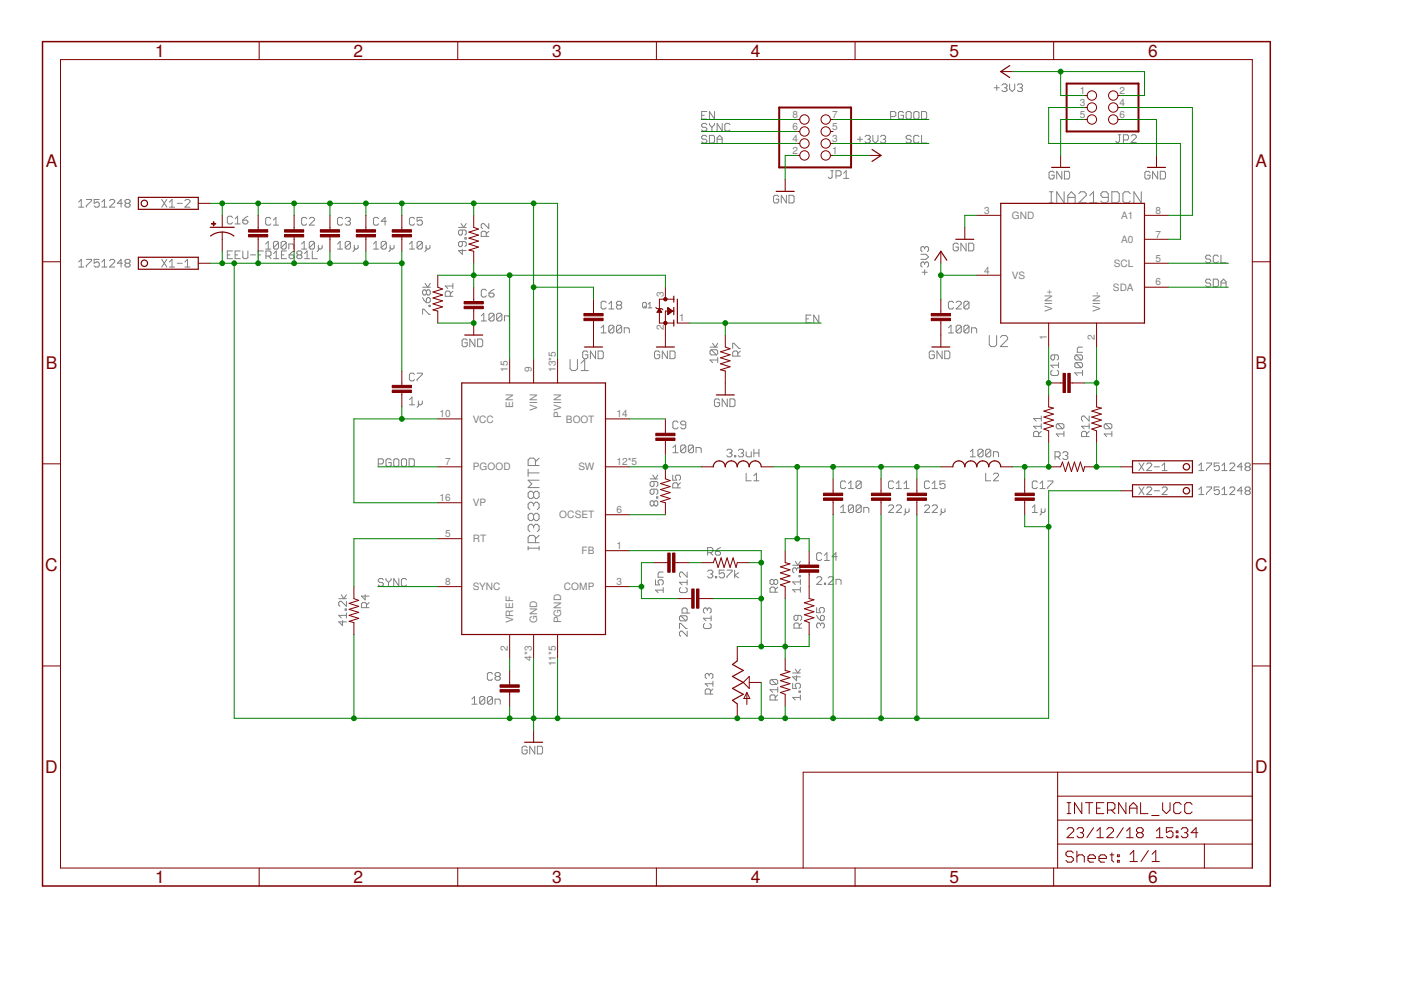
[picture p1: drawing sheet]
<svg xmlns="http://www.w3.org/2000/svg" width="297mm" height="210mm" viewBox="0 0 297 210" stroke-linecap="round" stroke-linejoin="round" font-family="sans-serif">
<defs><g id="words">
<g font-size="3.7" fill="#800000">
<text x="32.9" y="12">1</text>
<text x="75" y="12">2</text>
<text x="117.1" y="12">3</text>
<text x="159.2" y="12">4</text>
<text x="201.3" y="12">5</text>
<text x="243.4" y="12">6</text>
<text x="9.7" y="35.4">A</text>
<text x="266.2" y="35.4">A</text>
<text x="9.7" y="78.2">B</text>
<text x="266.2" y="78.2">B</text>
<text x="9.6" y="121.1">C</text>
<text x="266.1" y="121.1">C</text>
<text x="9.6" y="163.9">D</text>
<text x="266.1" y="163.9">D</text>
<text x="32.9" y="187.2">1</text>
<text x="75" y="187.2">2</text>
<text x="117.1" y="187.2">3</text>
<text x="159.2" y="187.2">4</text>
<text x="201.3" y="187.2">5</text>
<text x="243.4" y="187.2">6</text>
</g>
<g font-size="2.1" fill="#808080">
<text x="229" y="19.9">1</text>
<text x="229" y="22.4">3</text>
<text x="237.4" y="19.9">2</text>
<text x="237.4" y="22.4">4</text>
<text x="168" y="27.5">6</text>
<text x="168" y="25">8</text>
<text x="176.4" y="27.5">5</text>
<text x="176.4" y="25">7</text>
<text x="229" y="25">5</text>
<text x="237.4" y="25">6</text>
<text x="168" y="32.6">2</text>
<text x="168" y="30.1">4</text>
<text x="176.4" y="32.6">1</text>
<text x="176.4" y="30.1">3</text>
<text x="208.7" y="45.3">3</text>
<text x="214.5" y="46.4">GND</text>
<text x="237.7" y="46.4">A1</text>
<text x="245" y="45.3">8</text>
<text x="237.7" y="51.5">A0</text>
<text x="245" y="50.4">7</text>
<text x="208.7" y="58">4</text>
<text x="214.5" y="59.1">VS</text>
<text x="236.1" y="56.6">SCL</text>
<text x="245" y="55.5">5</text>
<text x="140.7" y="63.1" transform="rotate(-90 140.7 63.1)">3</text>
<text x="236" y="61.6">SDA</text>
<text x="245" y="60.5">6</text>
<text x="140.7" y="70" transform="rotate(-90 140.7 70)">2</text>
<text x="144" y="68.1">1</text>
<text x="223.1" y="66.2" transform="rotate(-90 223.1 66.2)">VIN+</text>
<text x="233.3" y="66.2" transform="rotate(-90 233.3 66.2)">VIN-</text>
<text x="222" y="72" transform="rotate(-90 222 72)">1</text>
<text x="232.1" y="72" transform="rotate(-90 232.1 72)">2</text>
<text x="107.7" y="78.9" transform="rotate(-90 107.7 78.9)">15</text>
<text x="112.8" y="78.9" transform="rotate(-90 112.8 78.9)">9</text>
<text x="117.9" y="78.9" transform="rotate(-90 117.9 78.9)">13*5</text>
<text x="93.2" y="88.5">10</text>
<text x="100.3" y="89.6">VCC</text>
<text x="108.8" y="86.5" transform="rotate(-90 108.8 86.5)">EN</text>
<text x="113.9" y="87.1" transform="rotate(-90 113.9 87.1)">VIN</text>
<text x="119" y="88.6" transform="rotate(-90 119 88.6)">PVIN</text>
<text x="120" y="89.6">BOOT</text>
<text x="130.7" y="88.5">14</text>
<text x="94.4" y="98.6">7</text>
<text x="100.3" y="99.7">PGOOD</text>
<text x="122.6" y="99.7">SW</text>
<text x="130.7" y="98.6">12*5</text>
<text x="93.2" y="106.2">16</text>
<text x="100.3" y="107.4">VP</text>
<text x="94.4" y="113.9">5</text>
<text x="118.6" y="109.9">OCSET</text>
<text x="130.7" y="108.8">6</text>
<text x="100.3" y="115">RT</text>
<text x="123.3" y="117.5">FB</text>
<text x="130.7" y="116.4">1</text>
<text x="94.4" y="124">8</text>
<text x="100.3" y="125.1">SYNC</text>
<text x="119.6" y="125.1">COMP</text>
<text x="130.7" y="124">3</text>
<text x="108.8" y="132.2" transform="rotate(-90 108.8 132.2)">VREF</text>
<text x="113.9" y="132.2" transform="rotate(-90 113.9 132.2)">GND</text>
<text x="119" y="132.2" transform="rotate(-90 119 132.2)">PGND</text>
<text x="107.7" y="138" transform="rotate(-90 107.7 138)">2</text>
<text x="112.8" y="140.1" transform="rotate(-90 112.8 140.1)">4*3</text>
<text x="117.9" y="141.2" transform="rotate(-90 117.9 141.2)">11*5</text>
</g>
</g></defs>
<g fill="none" stroke="#808080" stroke-width=".21">
<path d="M210.8 18.6h1.1M211.3 18.1v1.1M212.4 18.1l.3-.3h.5l.3 .3v.2l-.3 .3M213 18.6h.2M213.2 18.6l.3 .3v.3l-.3 .2h-.5l-.3-.2M214.1 17.8v1.1l.5 .5 .5-.5v-1.1M215.7 18.1l.3-.3h.5l.3 .3v.2l-.3 .3M216.2 18.6h.3M216.5 18.6l.3 .3v.3l-.3 .2h-.5l-.3-.2M148.8 24.4h.5M149.9 29l-.3-.3h-.6l-.2 .3v.3l.2 .2h.6l.3 .3v.3l-.3 .2h-.6l-.2-.2M149.9 26.4l-.3-.2h-.6l-.2 .2v.3l.2 .3h.6l.3 .3v.2l-.3 .3h-.6l-.2-.3"/>
<path d="M149.9 23.6h-1.1v1.7h1.1M150.4 28.7h.8l.3 .3v1.1l-.3 .2h-.8zM150.4 26.2v.2l.5 .6M150.9 27v.8M151.5 23.6v1.7l-1.1-1.7v1.7M151.5 26.2v.2l-.6 .6M152 30.3v-1l.6-.6 .5 .6v1M152 29.5h1.1M153.1 26.2v1.6l-1.1-1.6v1.6M154.8 26.4l-.3-.2h-.6l-.2 .2v1.1l.2 .3h.6l.3-.3M176.1 36.2h.6M176.4 36.2v1.3l-.3 .3h-.2l-.3-.3"/>
<path d="M177.2 37.3h.9l.2-.3v-.5l-.2-.3h-.9v1.6M178.9 37.8h1.1M178.9 36.7l.5-.5v1.6M181.8 29.5h1.1M182.3 29v1.1M183.4 29l.3-.3h.5l.3 .3v.3l-.3 .2M184 29.5h.2M184.2 29.5l.3 .3v.3l-.3 .2h-.5l-.3-.2M185.1 28.7v1.1l.5 .5 .5-.5v-1.1M186.7 29l.3-.3h.5l.3 .3v.3l-.3 .2M187.2 29.5h.3M187.5 29.5l.3 .3v.3l-.3 .2h-.5l-.3-.2"/>
<path d="M188.8 24.7h.9l.2-.3v-.5l-.2-.3h-.9v1.7M191.6 23.9l-.3-.3h-.5l-.3 .3v1.1l.3 .3h.5l.3-.3v-.6h-.6M192.1 23.9l.3-.3h.5l.3 .3v1.1l-.3 .3h-.5l-.3-.3zM193.2 29l-.3-.3h-.5l-.3 .3v.3l.3 .2h.5l.3 .3v.3l-.3 .2h-.5l-.3-.2M193.7 23.9l.3-.3h.6l.2 .3v1.1l-.2 .3h-.6l-.3-.3zM194.8 29l-.2-.3h-.6l-.3 .3v1.1l.3 .2h.6l.2-.2M195.4 28.7v1.6h1.1M195.4 23.6h.8l.3 .3v1.1l-.3 .3h-.8zM223.5 36.6l-.3-.3h-.5l-.3 .3v1.1l.3 .3h.5l.3-.3v-.6h-.6M225.1 36.3v1.7l-1.1-1.7v1.7M225.7 36.3h.8l.3 .3v1.1l-.3 .3h-.8zM237.1 28.6h.5"/>
<path d="M237.4 28.6v1.3l-.3 .3h-.3l-.2-.3M238.2 29.7h.8l.3-.3v-.5l-.3-.3h-.8v1.6M239.8 28.9l.3-.3h.5l.3 .3v.2l-1.1 1.1h1.1M243.8 36.6l-.3-.3h-.5l-.3 .3v1.1l.3 .3h.5l.3-.3v-.6h-.5M245.4 36.3v1.7l-1-1.7v1.7M246 36.3h.8l.3 .3v1.1l-.3 .3h-.8zM16.7 55.5l.5-.5v1.6M16.7 42.8l.5-.5v1.6M16.7 56.6h1.1M16.7 43.9h1.1M18.3 55h1.1v.3l-1.1 1v.3M18.3 42.3h1.1v.3l-1.1 1v.3"/>
<path d="M21 55h-1v.8l.8-.3 .2 .3v.5l-.2 .3h-.6l-.2-.3M21 42.3h-1v.8l.8-.3 .2 .3v.5l-.2 .3h-.6l-.2-.3M21.6 56.6h1.1M21.6 55.5l.5-.5v1.6M21.6 42.8l.5-.5v1.6M21.6 43.9h1.1M23.2 55.3l.3-.3h.5l.3 .3v.2l-1.1 1.1h1.1M23.2 42.6l.3-.3h.5l.3 .3v.2l-1.1 1.1h1.1M26 43.1h-1.1l.8-.8v1.6M26 55.8h-1.1l.8-.8v1.6M26.8 55.8l-.3 .3v.2l.3 .3h.5l.3-.3v-.2l-.3-.3M26.8 55.8l-.3-.3v-.2l.3-.3h.5l.3 .3v.2l-.3 .3"/>
<path d="M26.8 55.8h.5M26.8 43.1l-.3-.3v-.2l.3-.3h.5l.3 .3v.2l-.3 .3M26.8 43.1l-.3 .3v.2l.3 .3h.5l.3-.3v-.2l-.3-.3M26.8 43.1h.5M34.3 55l1.1 1.6M34.3 42.3l1.1 1.6M35.4 55l-1.1 1.6M35.4 42.3l-1.1 1.6M35.9 56.6h1.1M35.9 43.9h1.1M35.9 55.5l.6-.5v1.6M35.9 42.8l.6-.5v1.6"/>
<path d="M37.6 55.8h1.1M37.6 43.1h1.1M39.2 56.6h1.1M39.2 42.6l.3-.3h.5l.3 .3v.2l-1.1 1.1h1.1M39.2 55.5l.6-.5v1.6M48.2 54h.5M49.3 53.2h-1.1v1.6h1.1M49.3 46.1l-.3-.3h-.5l-.3 .3v1.1l.3 .3h.5l.3-.3M49.8 54h.6M49.8 47.5h1.1M49.8 46.4l.6-.6v1.7M50.9 53.2h-1.1v1.6h1.1"/>
<path d="M51.5 53.2v1.4l.3 .2h.5l.3-.2v-1.4M51.5 46.7h.8l.3 .2v.3l-.3 .3h-.5l-.3-.3zM52.6 45.8l-1.1 .9M53.1 54h1.1M54.8 54h.5M55.8 53.2h-1v1.6M56.3 51.7l.6-.5v1.6M56.3 52.8h1.1M56.4 54.3h.8l.3-.3v-.5l-.3-.3h-.8v1.6M56.9 54.3l.6 .5M57.4 46.4l-.3-.3h-.5l-.3 .3v1.1l.3 .2h.5l.3-.2M58 47.7h1.1"/>
<path d="M58 46.7l.5-.6v1.6M58 54.8h1.1M58 53.8l.6-.6v1.6M59.1 51.5v1l-.3 .3h-.6l-.2-.3M59.1 51.5l-.3-.3h-.6l-.2 .3v1M59.1 51.5l-1.1 1M59.7 54h.5M60.7 51.5v1l-.3 .3h-.5l-.3-.3M60.7 51.5l-.3-.3h-.5l-.3 .3v1M60.7 51.5l-1.1 1M60.7 53.2h-1v1.6h1M61.2 52.8v-1.1h.9l.2 .3v.8"/>
<path d="M61.3 54h.8l.3 .3v.3l-.3 .2h-.5l-.3-.2zM62.4 53.2l-1.1 .8M63.2 54l-.3-.2v-.3l.3-.3h.6l.2 .3v.3l-.2 .2M63.2 54l-.3 .3v.3l.3 .2h.6l.2-.2v-.3l-.2-.3M63.2 54h.6M63.9 52.8h1.1M63.9 51.7l.6-.5v1.6M64.6 54.8h1.1M64.6 53.8l.5-.6v1.6M65 46.4l-.2-.3h-.6l-.3 .3v1.1l.3 .2h.6l.2-.2M65.6 46.4l.2-.3h.6l.3 .3v.3l-1.1 1h1.1M66.2 53.2v1.6h1.1"/>
<path d="M66.7 51.5v1l-.3 .3h-.6l-.2-.3M66.7 51.5l-.3-.3h-.6l-.2 .3v1M66.7 51.5l-1.1 1M67.5 52v1.1l-.3 .3M68.3 52v.5l-.3 .3h-.2l-.3-.3M71.6 52.8h1M71.6 51.7l.5-.5v1.6M72.6 46.4l-.2-.3h-.6l-.2 .3v1.1l.2 .2h.6l.2-.2M73.2 46.4l.3-.3h.5l.3 .3v.3l-.3 .2M73.7 46.9h.3M74 46.9l.3 .3v.3l-.3 .2h-.5l-.3-.2M74.3 51.5v1l-.3 .3h-.5l-.3-.3"/>
<path d="M74.3 51.5l-.3-.3h-.5l-.3 .3v1M74.3 51.5l-1.1 1M75.1 52v1.1l-.3 .3M75.9 52v.5l-.3 .3h-.2l-.3-.3M79.2 52.8h1.1M79.2 51.7l.5-.5v1.6M80.3 46.4l-.3-.3h-.5l-.3 .3v1.1l.3 .2h.5l.3-.2M81.9 51.5v1l-.3 .3h-.5l-.3-.3M81.9 51.5l-.3-.3h-.5l-.3 .3v1M81.9 51.5l-1.1 1M81.9 46.9h-1.1l.8-.8v1.6M82.7 52v1.1l-.2 .3"/>
<path d="M83.5 52v.5l-.2 .3h-.3l-.3-.3M86.8 52.8h1.1M86.8 51.7l.6-.5v1.6M87.9 46.4l-.3-.3h-.5l-.3 .3v1.1l.3 .2h.5l.3-.2M89.5 51.5v1l-.2 .3h-.6l-.3-.3M89.5 51.5l-.2-.3h-.6l-.3 .3v1M89.5 46.1h-1.1v.8l.6-.2h.3l.2 .2v.6l-.2 .2h-.6l-.3-.2M89.5 51.5l-1.1 1M90.3 52v1.1l-.2 .3M91.2 52v.5l-.3 .3h-.3l-.3-.3M97.2 48.2h1.6M97.7 47.4l.6 .8 .5-.8"/>
<path d="M98 51.2v.8l-.3 .3h-.2l-.3-.3v-.5l.3-.3h1.1l.2 .3v.5l-.2 .3M98 48.8v.8l-.3 .2h-.2l-.3-.2v-.6l.3-.2h1.1l.2 .2v.6l-.2 .2M98 52.9v1l-.8-.8h1.6M98.6 50.4h.2v.3h-.2zM103.1 50.1v-.8l-.3-.3h-.5l-.3 .3v.8h1.6M103.6 49l-.5 .6M103.6 47.4v1.1l-1-1.1h-.3l-.3 .3v.5l.3 .3M165.1 41.7l-.3-.3h-.5l-.3 .3v1.1l.3 .2h.5l.3-.2v-.6h-.6M166.7 41.4v1.6l-1-1.6v1.6M167.3 41.4h.8l.3 .3v1.1l-.3 .2h-.8zM195.2 53.9h1.1l.6 .6-.6 .5h-1.1M195.5 57.7h1.1"/>
<path d="M196 55.8l-.2-.3h-.3l-.3 .3v.6l.3 .2M196 55.8l.3-.3h.3l.3 .3v.6l-.3 .2M196 52.6v.2M196 55.8v.3M196 57.2v1.1M196 52.6l-.2-.3h-.3l-.3 .3v.5l.3 .3M196 52.6l.3-.3h.3l.3 .3v.5l-.3 .3M203.2 51.8l-.3-.2h-.5l-.3 .2v1.1l.3 .3h.5l.3-.3v-.5h-.6M204.8 51.6v1.6l-1.1-1.6v1.6M205.4 51.6h.8l.3 .2v1.1l-.3 .3h-.8zM222.5 43h.8M222.5 40.7h.8"/>
<path d="M222.9 40.7v2.3M225.6 40.7v2.3l-1.6-2.3v2.3M226.4 43v-1.6l.8-.7 .7 .7v1.6M226.4 41.8h1.5M228.7 41.1l.4-.4h.8l.4 .4v.3l-1.6 1.6h1.6M231.1 41.4l.7-.7v2.3M231.1 43h1.5M235 41.8h-1.2l-.4-.4v-.3l.4-.4h.8l.4 .4v1.5l-.4 .4h-.8l-.4-.4M235.7 40.7h1.2l.4 .4v1.5l-.4 .4h-1.2zM239.6 41.1l-.4-.4h-.7l-.4 .4v1.5l.4 .4h.7l.4-.4M242 40.7v2.3l-1.6-2.3v2.3M256.7 54.4l-.3-.3h-.5l-.3 .3v.3l.3 .2h.5l.3 .3v.3l-.3 .2h-.5l-.3-.2"/>
<path d="M256.7 59.5l-.3-.3h-.5l-.3 .3v.2l.3 .3h.5l.3 .3v.2l-.3 .3h-.5l-.3-.3M257.2 59.2h.8l.3 .3v1l-.3 .3h-.8zM258.3 54.4l-.3-.3h-.5l-.3 .3v1.1l.3 .2h.5l.3-.2M258.9 54.1v1.6h1M87.9 79.4l-.3-.3h-.5l-.3 .3v1.1l.3 .3h.5l.3-.3M88.4 79.1h1.1v.3l-1.1 1.1v.3M89.6 66.6v-1h.3l1.1 1h.2M89.6 63.1l.8 1.1M89.6 60.9h1.6M90.1 60.1l.6 .8 .5-.8M90.4 61.7l-.3-.3h-.2l-.3 .3v.6l.3 .2h.2l.3-.2M90.4 61.7l.3-.3h.3l.2 .3v.6l-.2 .2h-.3l-.3-.2"/>
<path d="M90.4 63.4l.3-.3h.3l.2 .3v.5l-.2 .3h-.6zM90.4 61.7v.6M91 64.7h.2v.3h-.2zM95.5 62.8v-.8l-.3-.3h-.5l-.3 .3v.8h1.6M96 61.7l-.5 .6M96 60.6h-1.6l.5 .6M96 60.1v1.1M99.1 72.2l-.3-.3h-.5l-.3 .3v1l.3 .3h.5l.3-.3v-.5h-.6M100.7 71.9v1.6l-1.1-1.6v1.6M101.3 71.9h.8l.2 .3v1l-.2 .3h-.8zM102 67l.6-.6v1.7M102 68.1h1.1"/>
<path d="M103.1 61.6l-.3-.3h-.5l-.3 .3v1.1l.3 .3h.5l.3-.3M103.7 62.1h.8l.3 .3v.3l-.3 .3h-.6l-.2-.3zM104.8 66.7v1.1l-.3 .3h-.6l-.2-.3M104.8 66.7l-.3-.3h-.6l-.2 .3v1.1M104.8 66.7l-1.1 1.1M104.8 61.3l-1.1 .8M106.4 66.7v1.1l-.3 .3h-.5l-.3-.3M106.4 66.7l-.3-.3h-.5l-.3 .3v1.1M106.4 66.7l-1.1 1.1M107 68.1v-1.1h.8l.2 .2v.9M120.9 76.2v2l.3 .4h.8l.4-.4v-2M123.2 78.6h1.6"/>
<path d="M123.2 77l.8-.8v2.4M124.6 74.7l-.2-.3h-.6l-.3 .3v1.1l.3 .3h.6l.2-.3v-.6h-.5M126.3 74.4v1.7l-1.1-1.7v1.7M126.8 74.4h.8l.3 .3v1.1l-.3 .3h-.8zM127.4 69.5l.6-.5v1.6M127.4 70.6h1.1M128.5 64.2l-.3-.3h-.5l-.3 .3v1l.3 .3h.5l.3-.3M129.1 65.5h1.1M129.1 64.4l.5-.5v1.6M130.2 69.2v1.1l-.3 .3h-.6l-.2-.3M130.2 69.2l-.3-.2h-.6l-.2 .2v1.1M130.2 69.2l-1.1 1.1"/>
<path d="M131 64.7l-.3-.3v-.2l.3-.3h.5l.3 .3v.2l-.3 .3M131 64.7l-.3 .3v.2l.3 .3h.5l.3-.3v-.2l-.3-.3M131 64.7h.5M131.8 69.2v1.1l-.3 .3h-.5l-.3-.3M131.8 69.2l-.3-.2h-.5l-.3 .2v1.1M131.8 69.2l-1.1 1.1M132.4 70.6v-1.1h.8l.2 .3v.8M136.2 64.3l.2-.2h.4l.2 .2v.8l-.2 .2h-.4l-.2-.2zM136.6 64.9l.4 .4M137.4 64.5l.4-.4v1.2M137.4 65.3h.8M139.9 74.7l-.3-.3h-.6l-.2 .3v1.1l.2 .3h.6l.3-.3v-.6h-.6"/>
<path d="M141.5 74.4v1.7l-1.1-1.7v1.7M142 74.4h.9l.2 .3v1.1l-.2 .3h-.9zM150.5 73.6h1.7M150.8 74.1h1.1l.3 .3v.6l-.3 .2M150.8 74.1l-.3 .3v.6l.3 .2h1.1M150.8 74.1l1.1 1.1M151.1 72.8l.5 .8 .6-.8M152.2 76.3h-1.7l.6 .6M152.2 75.8v1.1M155.3 73.9v-1.1h.3l1.1 1.1h.3M156.4 75.5v-.8l-.2-.3h-.6l-.3 .3v.8h1.7M157 74.4l-.6 .6"/>
<path d="M170.9 67.6h.5M172 66.8h-1.1v1.6h1.1M173.6 66.8v1.6l-1.1-1.6v1.6M198.1 74.7l-.3-.3h-.5l-.3 .3v1.1l.3 .3h.5l.3-.3v-.6h-.5M199.7 74.4v1.7l-1.1-1.7v1.7M200.3 74.4h.8l.3 .3v1.1l-.3 .3h-.8zM201.1 70.6h1.1M201.1 69.5l.5-.5v1.6M202.2 64.2l-.3-.3h-.5l-.3 .3v1l.3 .3h.5l.3-.3M202.7 64.2l.3-.3h.5l.3 .3v.2l-1.1 1.1h1.1M203.8 69.2v1.1l-.3 .3h-.5l-.3-.3M203.8 69.2l-.3-.2h-.5l-.3 .2v1.1"/>
<path d="M203.8 69.2l-1.1 1.1M205.4 69.2v1.1l-.2 .3h-.6l-.2-.3M205.4 69.2l-.2-.2h-.6l-.2 .2v1.1M205.4 64.2l-.2-.3h-.6l-.2 .3v1M205.4 64.2v1l-.2 .3h-.6l-.2-.3M205.4 69.2l-1 1.1M205.4 64.2l-1 1M206 70.6v-1.1h.8l.3 .3v.8M209.7 71.1v2l.4 .4h.8l.4-.4v-2M212.1 71.5l.4-.4h.8l.3 .4v.4l-1.5 1.6h1.5M223.1 78.5l-.3 .3v.5l.3 .3h1.1l.2-.3v-.5l-.2-.3M223.6 75.2v.9l-.3 .2h-.2l-.3-.2v-.6l.3-.3h1.1l.2 .3v.6l-.2 .2"/>
<path d="M224.4 76.9v1.1M224.4 77.4h-1.6l.5 .6M228.2 75.2l-.3 .3v.6l.3 .2h1M228.2 75.2h1l.3 .3v.6l-.3 .2M228.2 76.9h1l.3 .3v.5l-.3 .3M228.2 76.9l-.3 .3v.5l.3 .3h1M228.2 76.9l1 1.1M228.2 75.2l1 1.1M229.5 73.6h-.8l-.3 .3v.8h1.1M229.5 79.1h-1.6l.5 .5M229.5 78.5v1.1M258.9 60.8v-1.1l.5-.5 .5 .5v1.1"/>
<path d="M258.9 60h1M80.2 98.4h.8l.3-.3v-.6l-.3-.2h-.8v1.6M82.9 97.5l-.2-.2h-.6l-.3 .2v1.1l.3 .3h.6l.2-.3v-.5h-.5M83.7 97.3h.6l.3 .2v1.1l-.3 .3h-.6l-.2-.3v-1.1zM85.1 97.5l.3-.2h.5l.3 .2v1.1l-.3 .3h-.5l-.3-.3zM86.7 97.3h.9l.2 .2v1.1l-.2 .3h-.9zM86.8 84.7l.6-.5v1.6M86.8 85.8h1.1M88.7 85v1.1l-.3 .3M89.5 85v.6l-.2 .2h-.3l-.3-.2M112 99.5v1.5M113.5 98.7v-1.2l-.4-.4h-.7l-.4 .4v1.2h2.3"/>
<path d="M114.3 97.1l-.8 .8M142.7 94.9l.5-.5v1.6M142.7 96h1.1M143.8 89.6l-.3-.3h-.6l-.2 .3v1l.2 .3h.6l.3-.3M145.4 94.6v1.1l-.3 .3h-.5l-.3-.3M145.4 90.1h-.8l-.3-.3v-.2l.3-.3h.5l.3 .3v1l-.3 .3h-.5l-.3-.3M145.4 94.6l-.3-.2h-.5l-.3 .2v1.1M145.4 94.6l-1.1 1.1M147 94.6v1.1l-.2 .3h-.6l-.3-.3M147 94.6l-.2-.2h-.6l-.3 .2v1.1M147 94.6l-1.1 1.1M147.6 96v-1.1h.8l.3 .3v.8"/>
<path d="M152.6 84.9l-.3-.3h-.6l-.2 .3v1l.2 .3h.6l.3-.3v-.5h-.6M154.1 95.5l.3-.3h.5l.3 .3v.3l-.3 .3M154.2 84.6v1.6l-1.1-1.6v1.6M154.6 96.1h.3M154.7 84.6h.9l.2 .3v1l-.2 .3h-.9zM154.9 96.1l.3 .2v.3l-.3 .3h-.5l-.3-.3M155.7 96.6h.3v.3h-.3zM156.5 95.5l.3-.3h.6l.2 .3v.3l-.2 .3M157.1 96.1h.3M157.4 96.1l.2 .2v.3l-.2 .3h-.6l-.3-.3M158.2 95.8v.8l.3 .3h.8v-1.1M159.8 96.1h1.1"/>
<path d="M159.8 95.2v1.7M160.9 95.2v1.7M205.7 96.9h1.1M205.7 95.8l.5-.6v1.7M208.4 95.5l-.2-.3h-.6l-.3 .3v1.1M208.4 95.5v1.1l-.2 .3h-.6l-.3-.3M208.4 95.5l-1.1 1.1M210.1 95.5l-.3-.3h-.5l-.3 .3v1.1M210.1 95.5v1.1l-.3 .3h-.5l-.3-.3M210.1 95.5l-1.1 1.1M210.6 96.9v-1.1h.8l.3 .3v.8M220.2 92.6v-.9l-.3-.2h-.5l-.3 .2v.9h1.7"/>
<path d="M220.8 88.2v1.1M220.8 89.8v1.1M220.8 91.5l-.6 .5M220.8 90.4h-1.7l.6 .5M220.8 88.7h-1.7l.6 .6M223.7 96.9h.8l.3-.3v-.5l-.3-.3h-.8v1.6M224.2 89.8h1.1l.3 .3v.5l-.3 .3M224.2 89.8l-.3 .3v.5l.3 .3h1.1M224.2 89.8l1.1 1.1M224.2 96.9l.6 .5M225.3 96.1l.3-.3h.5l.3 .3v.2l-.3 .3M225.6 92h-1.7l.6 .6"/>
<path d="M225.6 91.5v1.1M225.9 96.6h.2M226.1 96.6l.3 .3v.2l-.3 .3h-.5l-.3-.3M230.4 92.6v-.9l-.3-.2h-.5l-.3 .2v.9h1.6M230.9 90.4h-1.6l.5 .5M230.9 88.2v1.1l-1.1-1.1h-.2l-.3 .3v.5l.3 .3M230.9 91.5l-.5 .5M230.9 89.8v1.1M234.4 89.8h1.1l.2 .3v.5l-.2 .3M234.4 89.8l-.3 .3v.5l.3 .3h1.1M234.4 89.8l1.1 1.1M235.7 91.5v1.1"/>
<path d="M235.7 92h-1.6l.5 .6M241.5 98.2l1 1.6M242.5 98.2l-1 1.6M243.1 98.4l.3-.2h.5l.3 .2v.3l-1.1 1.1h1.1M244.7 99h1.1M246.4 99.8h1.1M246.4 98.7l.5-.5v1.6M254.2 98.7l.5-.5v1.6M254.2 99.8h1M255.8 98.2h1.1v.2l-1.1 1.1v.3M258.5 98.2h-1.1v.8l.6-.3h.3l.2 .3v.5l-.2 .3h-.6l-.3-.3M259.1 99.8h1.1"/>
<path d="M259.1 98.7l.5-.5v1.6M260.7 98.4l.3-.2h.5l.3 .2v.3l-1.1 1.1h1.1M263.4 99h-1.1l.9-.8v1.6M264.2 99l-.2 .3v.2l.2 .3h.6l.3-.3v-.2l-.3-.3M264.2 99l-.2-.3v-.3l.2-.2h.6l.3 .2v.3l-.3 .3M264.2 99h.6M112 116.2h2.3M112 115.8v.8M112 100.3h2.3M113.1 104.5l.4-.3h.4l.4 .3v.8l-.4 .4h-.4l-.4-.4M113.1 106.9l.4-.4h.4l.4 .4v.8l-.4 .4M113.1 109.2l.4-.4h.4l.4 .4v.8l-.4 .4h-.4l-.4-.4"/>
<path d="M113.1 111.6l.4-.4h.4l.4 .4v.7l-.4 .4M113.1 104.5l-.3-.3h-.4l-.4 .3v.8l.4 .4h.4l.3-.4M113.1 106.9l-.3-.4h-.4l-.4 .4v.8l.4 .4M113.1 109.2l-.3-.4h-.4l-.4 .4v.8l.4 .4h.4l.3-.4M113.1 111.6l-.3-.4h-.4l-.4 .4v.7l.4 .4M113.1 104.5v.8M113.1 106.9v.4M113.1 109.2v.8M113.1 111.6v.4M113.5 115.1v-1.2l-.4-.4h-.7l-.4 .4v1.2h2.3M114.3 115.8v.8M114.3 113.5l-.8 .8"/>
<path d="M114.3 101.8h-2.3l.8 .8-.8 .8h2.3M137.8 101.5h1.7M138.4 100.7l.5 .8 .6-.8M138.7 106.4l-.3-.2h-.3l-.3 .2v.6l.3 .3h.3l.3-.3M138.7 102.1v.8l-.3 .3h-.3l-.3-.3v-.5l.3-.3h1.1l.3 .3v.5l-.3 .3M138.7 103.7v.8l-.3 .3h-.3l-.3-.3v-.5l.3-.3h1.1l.3 .3v.5l-.3 .3M138.7 106.4l.2-.2h.3l.3 .2v.6l-.3 .3h-.3l-.2-.3M138.7 106.4v.6M139.2 105.3h.3v.3h-.3zM142.6 100.7v1.1h.9l-.3-.8 .3-.3h.5l.3 .3v.5l-.3 .3M143.7 103.4v-.8l-.2-.2h-.6l-.3 .2v.8h1.7M144.3 102.4l-.6 .5"/>
<path d="M150 117.2h.9l.2-.3v-.5l-.2-.3h-.9v1.6M150.6 117.2l.5 .5M151.7 116.9h.8l.3 .3v.3l-.3 .2h-.5l-.3-.2zM152.8 116.1l-.6 .3-.5 .5M158.2 100.3v1.6h1.1M159.8 101.9h1.1M159.8 100.9l.6-.6v1.6M168.1 119.8h1.6M168.6 119l.5 .8 .6-.8M174.2 117.5l-.2-.3h-.6l-.3 .3v1.1l.3 .2h.6l.2-.2M174.8 118.8h1.1M174.8 117.8l.5-.6v1.6"/>
<path d="M177.5 118h-1.1l.8-.8v1.6M178.2 107.6l.6-.5v1.6M178.2 108.7h1.1M179.3 102.2l-.3-.2h-.5l-.3 .2v1.1l.3 .3h.5l.3-.3M179.9 103.6h1.1M179.9 102.5l.5-.5v1.6M181 107.3v1.1l-.3 .3h-.6l-.2-.3M181 107.3l-.3-.2h-.6l-.2 .2v1.1M181 107.3l-1.1 1.1M182.6 107.3v1.1l-.3 .3h-.5l-.3-.3M182.6 107.3l-.3-.2h-.5l-.3 .2v1.1M182.6 102.2l-.3-.2h-.5l-.3 .2v1.1"/>
<path d="M182.6 102.2v1.1l-.3 .3h-.5l-.3-.3M182.6 107.3l-1.1 1.1M182.6 102.2l-1.1 1.1M183.1 108.7v-1.1h.9l.2 .3v.8M188.4 107.3l.3-.2h.5l.3 .2v.3l-1.1 1.1h1.1M189.5 102.2l-.3-.2h-.5l-.3 .2v1.1l.3 .3h.5l.3-.3M190 107.3l.3-.2h.5l.3 .2v.3l-1.1 1.1h1.1M190 103.6h1.1M190 102.5l.6-.5v1.6M191.7 103.6h1M191.7 102.5l.5-.5v1.6M191.9 107.9v1l-.2 .3"/>
<path d="M192.7 107.9v.5l-.2 .3h-.3l-.3-.3M196 107.3l.3-.2h.5l.3 .2v.3l-1.1 1.1h1.1M197.1 102.2l-.3-.2h-.5l-.3 .2v1.1l.3 .3h.5l.3-.3M197.6 107.3l.3-.2h.6l.2 .2v.3l-1.1 1.1h1.1M197.6 103.6h1.1M197.6 102.5l.6-.5v1.6M199.6 107.9v1l-.3 .3M200.4 107.9v.5l-.3 .3h-.3l-.2-.3M200.4 102h-1.1v.8l.5-.3h.3l.3 .3v.5l-.3 .3h-.5l-.3-.3M209 100.3v1.6h1.1M210.6 100.6l.3-.3h.5l.3 .3v.3l-1.1 1h1.1M218.9 108.7h1"/>
<path d="M218.9 107.6l.5-.5v1.6M219.9 102.2l-.2-.2h-.6l-.2 .2v1.1l.2 .3h.6l.2-.3M220.5 103.6h1.1M220.5 102.5l.5-.5v1.6M220.8 107.9v1l-.3 .3M221.6 107.9v.5l-.3 .3h-.3l-.2-.3M222.1 102h1.1v.2l-1.1 1.1v.3M241.5 103.3l1 1.6M242.5 103.3l-1 1.6M243.1 103.5l.3-.2h.5l.3 .2v.3l-1.1 1.1h1.1M244.7 104.1h1.1M246.4 103.5l.2-.2h.6l.3 .2v.3l-1.1 1.1h1.1"/>
<path d="M254.2 104.9h1M254.2 103.8l.5-.5v1.6M255.8 103.3h1.1v.2l-1.1 1.1v.3M258.5 103.3h-1.1v.8l.6-.3h.3l.2 .3v.5l-.2 .3h-.6l-.3-.3M259.1 104.9h1.1M259.1 103.8l.5-.5v1.6M260.7 103.5l.3-.2h.5l.3 .2v.3l-1.1 1.1h1.1M263.4 104.1h-1.1l.9-.8v1.6M264.2 104.1l-.2 .2v.3l.2 .3h.6l.3-.3v-.3l-.3-.2M264.2 104.1l-.2-.3v-.3l.2-.2h.6l.3 .2v.3l-.3 .3M264.2 104.1h.6M71.8 126.9h1.6"/>
<path d="M72.4 126.1l.5 .8 .5-.8M72.6 131.6v1.1l-.8-.9h1.6M73.2 129.1h.2v.3h-.2zM73.4 130.5h-1.6l.6 .5M73.4 127.5v1.1l-1-1.1h-.3l-.3 .2v.6l.3 .3M73.4 129.9v1.1M77.4 126.1v1.1l-.8-.8h1.7M77.7 128.8v-.8l-.3-.2h-.5l-.3 .2v.8h1.7M78.3 127.8l-.6 .5M81.3 122.9l-.3-.2h-.5l-.3 .2v.3l.3 .3h.5l.3 .3v.2l-.3 .3h-.5l-.3-.3M81.8 122.7v.2l.6 .6M82.4 123.5v.8"/>
<path d="M82.9 122.7v.2l-.5 .6M84.6 122.7v1.6l-1.1-1.6v1.6M86.2 122.9l-.3-.2h-.5l-.3 .2v1.1l.3 .3h.5l.3-.3M139 122.9v1.1h.8l-.3-.5v-.3l.3-.3h.5l.3 .3v.5l-.3 .3M140.6 125.1h-1.6l.5 .5M140.6 124.6v1M140.6 121.3h-.8l-.3 .3v.8h1.1M144.1 133.3v-1.1h.2l1.1 1.1h.3M144.3 124.6l-.2 .2v.6l.2 .2h1.1l.3-.2v-.6l-.3-.2M144.3 130.6h1.1l.3 .2v.6l-.3 .2M144.3 130.6l-.2 .2v.6l.2 .2h1.1M144.3 130.6l1.1 1"/>
<path d="M145.7 121.3v1.1l-1.1-1.1h-.3l-.2 .3v.5l.2 .3M145.7 122.9v1.1M145.7 130v-.8l-.3-.3h-.5l-.3 .3v.8h1.6M145.7 133.8v1.1l-1.1-1.1h-.3l-.2 .3v.5l.2 .3M145.7 123.5h-1.6l.5 .5M149.4 132.2l-.3 .3v.5l.3 .3h1.1l.3-.3v-.5l-.3-.3M150 129.2l-.3-.3h-.3l-.3 .3v.5l.3 .3M150 129.2l.2-.3h.3l.3 .3v.5l-.3 .3M150 129.2v.3M150 121.2l.3-.3h.6l.2 .3v.2l-.2 .3M150.6 121.7h.3M150.8 130.6v1"/>
<path d="M150.8 131.1h-1.7l.6 .5M150.9 121.7l.2 .3v.2l-.2 .3h-.6l-.3-.3M151.7 122.2h.3v.3h-.3zM153.6 120.9h-1.1v.8l.5-.3h.3l.3 .3v.5l-.3 .3h-.5l-.3-.3M154.1 120.9h1.1v.3l-1.1 1v.3M155.8 120.9v1.6M156.6 121.4l-.8 .6 .8 .5M164.1 123.1l-.3-.2h-.3l-.2 .2v.6l.2 .2h.3l.3-.2M164.1 123.1l.3-.2h.2l.3 .2v.6l-.3 .2h-.2l-.3-.2M164.1 123.1v.6M164.4 125.6v-.8l-.3-.3h-.6l-.2 .3v.8h1.6M164.9 124.5l-.5 .5"/>
<path d="M168.9 120.6l.2-.2h.3l.3 .2v.6l-.3 .3M168.9 120.6l-.3-.2h-.3l-.2 .2v.6l.2 .3M168.9 120.6v.3M169.2 130.5v.8l-.3 .3h-.3l-.3-.3v-.6l.3-.2h1.1l.3 .2v.6l-.3 .3M169.4 122h.3v.3h-.3zM169.4 133.2v-.8l-.2-.3h-.6l-.3 .3v.8h1.7M169.7 125h-1.6l.5 .6M169.7 122.9v1M169.7 124.5v1.1M169.7 123.4h-1.6l.5 .5M170 132.1l-.6 .5M173.1 122.6l.3-.3h.6l.2 .3v.2l-1.1 1.1h1.1"/>
<path d="M173.1 128.8v1.1h.9l-.3-.5v-.3l.3-.3h.5l.3 .3v.5l-.3 .3M173.1 130.5l.9 1.1M174 130.7l.2-.2h.3l.3 .2v.6l-.3 .3h-.5zM174 132.4l-.3-.3h-.3l-.3 .3v.5l.3 .3M174 132.4l.2-.3h.3l.3 .3v.5l-.3 .3M174 132.4v.2M174.8 123.6h.2v.3h-.2zM175.6 122.6l.3-.3h.5l.3 .3v.2l-1.1 1.1h1.1M177.2 123.9v-1.1h.9l.2 .3v.8M100.1 148.2l.5-.5v1.6M100.1 149.3h1.1M102.8 148v1l-.3 .3h-.5l-.3-.3"/>
<path d="M102.8 148l-.3-.3h-.5l-.3 .3v1M102.8 148l-1.1 1M104.4 148v1l-.2 .3h-.6l-.3-.3M104.4 148l-.2-.3h-.6l-.3 .3v1M104.4 142.9l-.2-.3h-.6l-.3 .3v1.1l.3 .2h.6l.2-.2M104.4 148l-1.1 1M105 149.3v-1.1h.8l.3 .3v.8M105.2 143.4l-.2-.2v-.3l.2-.3h.6l.3 .3v.3l-.3 .2M105.2 143.4l-.2 .3v.3l.2 .2h.6l.3-.2v-.3l-.3-.3M105.2 143.4h.6M111.8 158.5l-.3-.3h-.5l-.3 .3v1.1l.3 .3h.5l.3-.3v-.6h-.6M113.4 158.2v1.7l-1.1-1.7v1.7"/>
<path d="M113.9 158.2h.9l.2 .3v1.1l-.2 .3h-.9zM150.3 143.1l-.2-.3h-.3l-.3 .3v.5l.3 .3M150.3 143.1l.3-.3h.3l.3 .3v.5l-.3 .3M150.3 143.1v.2M150.6 147.2v-.9l-.3-.2h-.5l-.3 .2v.9h1.7M151.2 145h-1.7l.6 .5M151.2 146.1l-.6 .5M151.2 144.4v1.1M163.5 144.1l-.2 .2v.6l.2 .2h1.1M163.5 144.1h1.1l.3 .2v.6l-.3 .2M163.5 144.1l1.1 1M164.4 148.4v-.8l-.3-.3h-.6l-.2 .3v.8h1.6"/>
<path d="M164.9 145.7v1.1M164.9 147.3l-.5 .6M164.9 146.2h-1.6l.5 .6M168.1 144.9v1.1h.8l-.3-.6v-.3l.3-.2h.5l.3 .2v.6l-.3 .3M168.1 142.7h1.6M168.6 141.9l.5 .8 .6-.8M168.9 143.2v1.1l-.8-.8h1.6M169.4 146.5h.3v.3h-.3zM169.7 147.3v1.1M169.7 147.9h-1.6l.5 .5"/>
</g>
<g fill="none" stroke="#800000" stroke-width=".21">
<path d="M12.8 12.6h252.7v171.4h-252.7zM54.9 8.8v3.8M97 8.8v3.8M139.2 8.8v3.8M181.3 8.8v3.8M212.2 15.2h2.5M223.4 8.8v3.8M166.5 38v2.6M169 33h.6M169 30.4h.6M169 27.9h.6M169 25.3h.6"/>
<path d="M176.1 33h.5M176.1 30.4h.5M176.1 27.9h.5M176.1 25.3h.5M184.3 33h2.5M224.9 33v2.5M230 25.3h.5M230 20.3h.5M230 22.8h.5M237 25.3h.6M237 20.3h.6M237 22.8h.6"/>
<path d="M245.2 33v2.5M9 55.5h3.8M42 55.8h2.6M42 43.1h2.6M47.1 45.7v2.5M47.1 49.2v4.1M54.7 45.7v3M54.7 50.2v3.1M62.4 45.7v3M62.4 50.2v3.1M70 45.7v3M70 50.2v3.1"/>
<path d="M77.6 45.7v3M77.6 50.2v3.1M85.2 45.7v3M85.2 50.2v3.1M92.8 58.4v2.5l1 .4-2 .6 2 .6-2 .7 2 .6-2 .6 2 .7-2 .6 1 .3v2.5M100.4 45.7v2.5l1.1 .4-2.1 .6 2.1 .6-2.1 .7 2.1 .6-2.1 .7 2.1 .6-2.1 .6 1 .3v2.5M199.5 53.3v2.5M204.6 48.2v2.5M207.1 45.7h5.1M207.1 58.4h5.1M242.7 55.8h5M242.7 45.7h5"/>
<path d="M242.7 50.7h5M265.5 55.5h3.8M85.2 78.7v3M100.4 60.9v3M100.4 65.4v5.6M108.1 76.1v5.1M113.1 76.1v5.1M118.2 76.1v5.1M125.8 63.4v3.1M125.8 68v5.6M139 65.2l.3 .2h1l.3 .3M139.3 66.1h1"/>
<path d="M139.4 66h.8M139.5 65.9h.6M139.6 65.8h.4M139.7 65.7h.3M139.7 65.6h.2M139.8 65.4l.5 .8h-1zM141.1 60.9v2.5M141.6 66.1h.7M141.6 66h.9M141.6 65.8h.8M141.6 65.7h.6M141.6 65.6h.4"/>
<path d="M141.6 65.2l1 .8-1 .7zM141.6 66.6h.1M141.6 66.5h.3M141.6 66.4h.4M141.6 66.3h.6M141.6 65.4h.3M141.6 65.3h.1M142.9 66h-1.8v7.6M142.9 63.4h-3.1v5.1h3.1M143.6 68.5h2.6M153.8 71v2.6l1 .4-2 .6 2 .6-2 .7 2 .6-2 .6 2 .7-2 .6 1 .3v5M199.5 63.4v3.1"/>
<path d="M199.5 68v5.6M222.3 68.5v5.1M232.5 68.5v5.1M242.7 60.9h5M9 98.3h3.8M85.2 83.2v3.1M92.8 88.8h5.1M92.8 99h5.1M128.4 88.8h5.1M128.4 99h5.1M141.1 88.8v3.1M141.1 93.4v3"/>
<path d="M141.1 99v2.5l1 .4-2 .6 2 .7-2 .6 2 .6-2 .7 2 .6-2 .6 1 .3v2.5M148.7 99h2.5M161.4 99h2.5M199.5 99h2.5M212.2 99h2.5M222.3 99h2.6l.4-1 .6 2 .6-2 .7 2 .6-2 .6 2 .7-2 .6 2 .3-1h2.5M222.3 83.7v2.6l1.1 .2-2.1 .7 2.1 .6-2.1 .6 2.1 .7-2.1 .6 2.1 .6-2.1 .7 1 .4v2.5M222.3 81.2h3.1M226.9 81.2h3.1M232.5 83.7v2.6l1 .2-2 .7 2 .6-2 .6 2 .7-2 .6 2 .6-2 .7 1 .4v2.5M237.6 99h2.5M265.5 98.3h3.8"/>
<path d="M92.8 106.6h5.1M92.8 114.2h5.1M128.4 116.8h5.1M128.4 109.1h5.1M138.5 119.3h3.1M143.1 119.3h3.1M148.7 119.3h2.5l.4-1 .7 2 .6-2 .6 2 .7-2 .6 2 .6-2 .7 2 .2-1h2.6M166.5 116.8v2.5l1 .2-2 .7 2 .6-2 .7 2 .6-2 .6 2 .7-2 .6 1 .4v2.5M171.6 116.8v3M176.6 101.5v3.1M176.6 106.1v3M186.8 101.5v3.1"/>
<path d="M186.8 106.1v3M194.4 101.5v3.1M194.4 106.1v3M217.3 101.5v3.1M217.3 106.1v3M237.6 104.1h2.5M75 124.4v2.5l1.1 .4-2.1 .6 2.1 .7-2.1 .6 2.1 .6-2.1 .7 2.1 .6-2.1 .6 1 .3v2.5M92.8 124.4h5.1M108.1 134.5v5.1M113.1 134.5v5.1M118.2 134.5v5.1M128.4 124.4h5.1"/>
<path d="M143.6 126.9h3.1M148.2 126.9h3M156.3 137.1v3M166.5 139.6v2.6l1 .2-2 .6 2 .7-2 .6 2 .6-2 .7 2 .6-2 .6 1 .4v2.6M171.6 121.3v5.6l1 .3-2.1 .6 2.1 .6-2.1 .7 2.1 .6-2.1 .6 2.1 .7-2.1 .6 1.1 .4v2.5M9 141.2h3.8M108.1 142.2v3M108.1 146.7v3.1M113.1 154.8v2.6M156.3 149.2v3.1M157.6 144.7l1.3-1.3v2.6zM158.3 146.8v2.6"/>
<path d="M158.3 146.8l.7 1.3h-1.3zM158.9 144.7h2.5M265.5 141.2h3.8M224.2 179h41.3M224.2 163.7v20.3M224.2 173.9h41.3M224.2 168.8h41.3M226.2 175.9l.4-.4h.7l.3 .4v.3l-1.4 1.4h1.4M226.3 172.5h.7M226.3 170.2h.7M226.6 170.2v2.3M228.3 175.9l.4-.4h.7l.3 .4v.3l-.3 .4"/>
<path d="M229 176.6h.4M229.4 170.2v2.3l-1.6-2.3v2.3M229.4 176.6l.3 .3v.3l-.3 .4h-.7l-.4-.4M230.1 170.2h1.6M230.9 170.2v2.3M231.9 175.5l-1.5 2.1M232.5 171.3h.8M232.6 177.6h1.4M232.6 176.2l.7-.7v2.1M234 170.2h-1.5v2.3h1.5M234.7 175.9l.3-.4h.7l.4 .4v.3l-1.4 1.4h1.4M234.8 171.7h1.2l.4-.4v-.7l-.4-.4h-1.2v2.3"/>
<path d="M235.6 171.7l.8 .8M238.2 175.5l-1.4 2.1M238.7 170.2v2.3l-1.5-2.3v2.3M238.9 177.6h1.4M238.9 176.2l.7-.7v2.1M239.5 171.3h1.6M239.5 172.5v-1.5l.8-.8 .8 .8v1.5M241.3 176.6l-.3 .3v.3l.3 .4h.7l.4-.4v-.3l-.4-.3M241.3 176.6l-.3-.4v-.3l.3-.4h.7l.4 .4v.3l-.4 .4M241.3 176.6h.7M241.8 170.2v2.3h1.6M244.2 172.9h1.5"/>
<path d="M245.2 177.6h1.4M245.2 176.2l.7-.7v2.1M246.5 170.2v1.5l.8 .8 .8-.8v-1.5M248.7 175.5h-1.4v1.1l.7-.4h.3l.4 .4v.6l-.4 .4h-.7l-.3-.4M249.4 177.2h.3v.4h-.3zM249.4 176.2h.3v.4h-.3zM250.4 170.6l-.4-.4h-.8l-.3 .4v1.5l.3 .4h.8l.4-.4M250.4 175.9l.4-.4h.7l.3 .4v.3l-.3 .4M251.1 176.6h.4M251.5 176.6l.3 .3v.3l-.3 .4h-.7l-.4-.4M252.8 170.6l-.4-.4h-.8l-.4 .4v1.5l.4 .4h.8l.4-.4M254 176.6h-1.5l1.1-1.1v2.1"/>
<path d="M255.4 179v5M265.5 163.7h-95.2v20.3M54.9 184v3.9M97 184v3.9M139.2 184v3.9M181.3 184v3.9M223.4 184v3.9M227.6 180.8l-.4-.3h-.8l-.4 .3v.5l.4 .3h.8l.4 .4v.4l-.4 .4h-.8l-.4-.4M228.3 181.6l.4-.3h.8l.4 .3v1.2M228.3 180.5v2.3M230.7 182h1.5v-.4l-.4-.3h-.7l-.4 .3v.8l.4 .4h.7M233 182h1.6v-.4l-.4-.3h-.8l-.4 .3v.8l.4 .4h.8"/>
<path d="M235.4 181.3h.7M235.7 180.8v1.6l.4 .4M236.9 181.3h.4v.3h-.4zM236.9 182.4h.4v.4h-.4zM239.6 181.1l.8-.8v2.4M239.6 182.7h1.6M243.5 180.3l-1.6 2.4M244.3 182.7h1.5M244.3 181.1l.7-.8v2.4"/>
<circle cx="170.6" cy="25.3" r=".99"/>
<circle cx="170.6" cy="30.4" r=".99"/>
<circle cx="170.6" cy="27.9" r=".99"/>
<circle cx="170.6" cy="33" r=".99"/>
<circle cx="175.1" cy="33" r=".99"/>
<circle cx="175.1" cy="30.4" r=".99"/>
<circle cx="175.1" cy="27.9" r=".99"/>
<circle cx="175.1" cy="25.3" r=".99"/>
<circle cx="231.5" cy="25.3" r=".99"/>
<circle cx="231.5" cy="22.8" r=".99"/>
<circle cx="231.5" cy="20.3" r=".99"/>
<circle cx="236" cy="20.3" r=".99"/>
<circle cx="236" cy="22.8" r=".99"/>
<circle cx="236" cy="25.3" r=".99"/>
</g>
<g fill="none" stroke="#800000" stroke-width=".25">
<path d="M214.1 13.9l-1.9 1.3 1.9 1.2M184.9 31.7l1.9 1.3-1.9 1.2M223 35.5h3.8M243.3 35.5h3.8M29.3 41.8h12.7v2.6h-12.7zM29.3 54.5h12.7v2.6h-12.7zM44.6 48.2h5.1M44.6 50a4 4 0 0 1 5 0M164.6 40.6h3.8M198.2 55.2l1.3-1.9 1.2 1.9M202.6 50.7h3.9M212.2 43.1h30.5v25.4h-30.5z"/>
<path d="M98.5 71h3.8M123.9 73.6h3.8M139.2 73.6h3.8M142.9 62.8v1.3M142.9 65.2v1.5M142.9 67.9v1.2M143.6 63.4v5.1M197.6 73.6h3.8M97.9 81.2h30.5v53.3h-30.5zM151.2 99a1.27 1.27 0 0 1 1.3-1.3 1.27 1.27 0 0 1 1.3 1.3 1.27 1.27 0 0 1 1.2-1.3 1.27 1.27 0 0 1 1.3 1.3 1.27 1.27 0 0 1 1.3-1.3 1.27 1.27 0 0 1 1.3 1.3 1.27 1.27 0 0 1 1.2-1.3 1.27 1.27 0 0 1 1.3 1.3M151.9 83.7h3.8M202 99a1.27 1.27 0 0 1 1.3-1.3 1.27 1.27 0 0 1 1.3 1.3 1.27 1.27 0 0 1 1.2-1.3 1.27 1.27 0 0 1 1.3 1.3 1.27 1.27 0 0 1 1.3-1.3 1.27 1.27 0 0 1 1.2 1.3 1.27 1.27 0 0 1 1.3-1.3 1.27 1.27 0 0 1 1.3 1.3"/>
<path d="M240.1 97.7h12.7v2.5h-12.7zM240.1 102.8h12.7v2.5h-12.7zM111.2 157.4h3.8M156.3 140.1l-1 .8 2.3 1.3-2.3 1.2 2.3 1.3-2.3 1.3 2.3 1.2-2.3 1.3 1 .7"/>
<circle cx="30.6" cy="43.1" r=".68"/>
<circle cx="30.6" cy="55.8" r=".68"/>
<circle cx="251.5" cy="99" r=".68"/>
<circle cx="251.5" cy="104.1" r=".68"/>
</g>
<g fill="#800000" stroke="#800000" stroke-width=".21">
<path d="M52.7 49.7h4.1v.5h-4.1z"/>
<path d="M52.7 48.7h4.1v.5h-4.1z"/>
<path d="M60.3 49.7h4.1v.5h-4.1z"/>
<path d="M60.3 48.7h4.1v.5h-4.1z"/>
<path d="M67.9 49.7h4.1v.5h-4.1z"/>
<path d="M67.9 48.7h4.1v.5h-4.1z"/>
<path d="M75.5 49.7h4.1v.5h-4.1z"/>
<path d="M75.5 48.7h4.1v.5h-4.1z"/>
<path d="M83.2 49.7h4v.5h-4z"/>
<path d="M83.2 48.7h4v.5h-4z"/>
<path d="M83.2 82.7h4v.5h-4z"/>
<path d="M83.2 81.7h4v.5h-4z"/>
<path d="M106 146.2h4.1v.5h-4.1z"/>
<path d="M106 145.2h4.1v.5h-4.1z"/>
<path d="M139 92.9h4.1v.5h-4.1z"/>
<path d="M139 91.9h4.1v.5h-4.1z"/>
<path d="M174.6 105.6h4.1v.5h-4.1z"/>
<path d="M174.6 104.6h4.1v.5h-4.1z"/>
<path d="M184.8 105.6h4v.5h-4z"/>
<path d="M184.8 104.6h4v.5h-4z"/>
<path d="M141.6 117.3h.5v4h-.5z"/>
<path d="M142.6 117.3h.5v4h-.5z"/>
<path d="M146.7 124.9h.5v4h-.5z"/>
<path d="M147.7 124.9h.5v4h-.5z"/>
<path d="M169.5 120.8h4.1v.5h-4.1z"/>
<path d="M169.5 119.8h4.1v.5h-4.1z"/>
<path d="M192.4 105.6h4v.5h-4z"/>
<path d="M192.4 104.6h4v.5h-4z"/>
<path d="M44.9 47.4h.8v.1h-.8z"/>
<path d="M45.2 47h.2v.9h-.2z"/>
<path d="M98.4 64.9h4.1v.5h-4.1z"/>
<path d="M98.4 63.9h4.1v.5h-4.1z"/>
<path d="M215.2 105.6h4.1v.5h-4.1z"/>
<path d="M215.2 104.6h4.1v.5h-4.1z"/>
<path d="M123.8 67.5h4.1v.5h-4.1z"/>
<path d="M123.8 66.5h4.1v.5h-4.1z"/>
<path d="M226.4 79.2h.5v4h-.5z"/>
<path d="M225.4 79.2h.5v4h-.5z"/>
<path d="M197.4 67.5h4.1v.5h-4.1z"/>
<path d="M197.4 66.5h4.1v.5h-4.1z"/>
</g>
<path d="M9 8.8h260.3v179.1h-260.3z" fill="none" stroke="#800000" stroke-width=".32"/>
<g fill="#800000" stroke="#800000" stroke-width=".21">
<circle cx="141.1" cy="68.5" r=".36"/>
<circle cx="141.1" cy="63.4" r=".36"/>
</g>
<path d="M226.1 17.7h15.3v10.2h-15.3zM165.2 22.8h15.2v12.7h-15.2z" fill="none" stroke="#800000" stroke-width=".42"/>
<g fill="none" stroke="#008000" stroke-width=".21">
<path d="M214.7 15.2h28v5.1h-5.1M224.9 15.2v5.1h5.1M148.7 25.3h20.3M148.7 27.9h20.3M148.7 30.4h20.3M169 33h-2.5v5M176.6 25.3h20.3M176.6 33h7.7M176.6 30.4h20.3M230 25.3h-5.1v7.7M230 22.8h-7.7v7.6h28v20.3h-2.6M237.6 25.3h7.6v7.7"/>
<path d="M237.6 22.8h15.2v22.9h-5.1M44.6 43.1h73.6v33M44.6 55.8h40.6M47.1 43.1v2.6M47.1 53.3v2.5M49.7 55.8v96.5h172.6v-48.2h15.3M54.7 43.1v2.6M54.7 53.3v2.5M62.4 43.1v2.6M62.4 53.3v2.5M70 43.1v2.6M70 53.3v2.5"/>
<path d="M77.6 43.1v2.6M77.6 53.3v2.5M85.2 43.1v2.6M85.2 53.3v25.4M92.8 58.4h48.3v2.5M100.4 43.1v2.6M100.4 55.8v5.1M108.1 58.4v17.7M113.1 43.1v33M199.5 58.4h7.6M199.5 55.8v7.6M207.1 45.7h-2.5v2.5"/>
<path d="M247.7 55.8h12.7M92.8 68.5h7.6M113.1 60.9h12.7v2.5M146.2 68.5h27.9M153.8 68.5v2.5M222.3 73.6v10.1M232.5 73.6v10.1M247.7 60.9h12.7M80.1 99h12.7M85.2 86.3v2.5M92.8 88.8h-17.8v17.8h17.8M133.5 88.8h7.6"/>
<path d="M133.5 99h15.2M141.1 96.4v2.6M163.9 99h35.6M169 99v15.2M176.6 99v2.5M186.8 99v2.5M194.4 99v2.5M217.3 99v2.5M222.3 93.9v5.1h-7.6M230 81.2h2.5M232.5 93.9v5.1h5.1M92.8 114.2h-17.8v10.2"/>
<path d="M133.5 109.1h7.6M133.5 116.8h27.9v20.3M138.5 119.3h-2.5v7.6h7.6M146.2 119.3h2.5M158.9 119.3h2.5M166.5 116.8v-2.6h5.1v2.6M176.6 109.1v43.2M186.8 109.1v43.2M194.4 109.1v43.2M217.3 109.1v2.6h5M75 134.5v17.8M80.1 124.4h12.7"/>
<path d="M108.1 139.6v2.6M113.1 139.6v15.2M118.2 139.6v12.7M133.5 124.4h2.5M151.2 126.9h10.2M166.5 126.9v12.7M171.6 134.5v2.6h-15.3M108.1 149.8v2.5M161.4 144.7v7.6M166.5 149.8v2.5"/>
</g>
<g fill="#008000" stroke="#008000" stroke-width=".21">
<circle cx="62.4" cy="43.1" r=".51"/>
<circle cx="70" cy="43.1" r=".51"/>
<circle cx="77.6" cy="43.1" r=".51"/>
<circle cx="85.2" cy="43.1" r=".51"/>
<circle cx="113.1" cy="43.1" r=".51"/>
<circle cx="54.7" cy="43.1" r=".51"/>
<circle cx="47.1" cy="43.1" r=".51"/>
<circle cx="100.4" cy="43.1" r=".51"/>
<circle cx="113.1" cy="60.9" r=".51"/>
<circle cx="85.2" cy="88.8" r=".51"/>
<circle cx="141.1" cy="99" r=".51"/>
<circle cx="136" cy="124.4" r=".51"/>
<circle cx="166.5" cy="137.1" r=".51"/>
<circle cx="161.4" cy="126.9" r=".51"/>
<circle cx="161.4" cy="119.3" r=".51"/>
<circle cx="161.4" cy="137.1" r=".51"/>
<circle cx="169" cy="114.2" r=".51"/>
<circle cx="176.6" cy="99" r=".51"/>
<circle cx="169" cy="99" r=".51"/>
<circle cx="186.8" cy="99" r=".51"/>
<circle cx="194.4" cy="99" r=".51"/>
<circle cx="85.2" cy="55.8" r=".51"/>
<circle cx="54.7" cy="55.8" r=".51"/>
<circle cx="62.4" cy="55.8" r=".51"/>
<circle cx="70" cy="55.8" r=".51"/>
<circle cx="77.6" cy="55.8" r=".51"/>
<circle cx="108.1" cy="152.3" r=".51"/>
<circle cx="113.1" cy="152.3" r=".51"/>
<circle cx="75" cy="152.3" r=".51"/>
<circle cx="118.2" cy="152.3" r=".51"/>
<circle cx="176.6" cy="152.3" r=".51"/>
<circle cx="166.5" cy="152.3" r=".51"/>
<circle cx="186.8" cy="152.3" r=".51"/>
<circle cx="194.4" cy="152.3" r=".51"/>
<circle cx="49.7" cy="55.8" r=".51"/>
<circle cx="47.1" cy="55.8" r=".51"/>
<circle cx="222.3" cy="111.7" r=".51"/>
<circle cx="156.3" cy="152.3" r=".51"/>
<circle cx="161.4" cy="152.3" r=".51"/>
<circle cx="100.4" cy="68.5" r=".51"/>
<circle cx="100.4" cy="58.4" r=".51"/>
<circle cx="108.1" cy="58.4" r=".51"/>
<circle cx="153.8" cy="68.5" r=".51"/>
<circle cx="217.3" cy="99" r=".51"/>
<circle cx="222.3" cy="99" r=".51"/>
<circle cx="232.5" cy="99" r=".51"/>
<circle cx="222.3" cy="81.2" r=".51"/>
<circle cx="232.5" cy="81.2" r=".51"/>
<circle cx="199.5" cy="58.4" r=".51"/>
<circle cx="224.9" cy="15.2" r=".51"/>
</g>
<use href="#words"/>
</svg>
